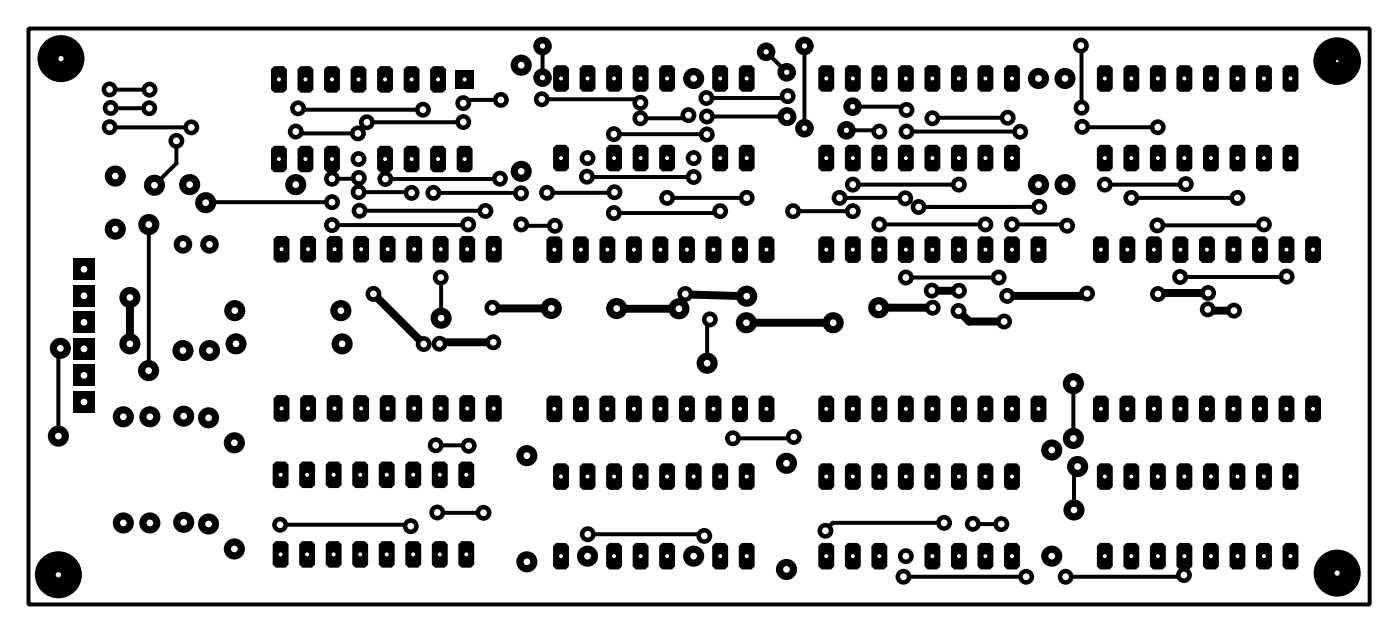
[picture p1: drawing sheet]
<svg xmlns="http://www.w3.org/2000/svg" width="134mm" height="61mm" viewBox="0 0 134 61" stroke-linecap="round" stroke-linejoin="round" font-family="sans-serif">
<g fill="none" stroke="#000" stroke-width=".38">
<path d="M10.5 8.6h3.8M10.5 12.2h7.8M10.6 10.3l3.7 .1M16.9 13.5v2.1l-2.1 2.1M28.3 12.6l.2 .2h5.8M28.5 10.4l.2 .1h11.8M31.8 19.3l-12.1 .1M34.3 18.4h5l.1 .1M34.4 17l-.1 .1h-2.5M41.5 18.5h8.4M44.4 11.7h-9.3M47.9 17.1h-11"/>
<path d="M48 9.6h-3.3l-.3 .3M51.9 9.5h9.1l.3 .3M51.9 4.4v3.1M56.2 16.9h10.2M58.8 12.8l8.9 .1M58.8 18.4h-6.4M63.9 18.9h7.6M65.9 11h.1l-.3 .3h-4.4M67.7 11.1l7.7 .1M73.4 5l1.9 1.9M73.4 4.9v.1M75.4 9.2l-.2 .2h-7.6"/>
<path d="M77 4.4v7.9M80.4 18.9l6.3 .1M81 12.5h3.1l.1 .1M81.6 10.2h5l.3 .3h-.1M81.7 17.7h10.1M86.8 12.6h10.9M89 19.8h.1M96.5 11.3h-7.2M97.1 19.8h.1M97.7 12.6h.1M99.5 19.8h-11.5M103.5 4.4l.1 5.9"/>
<path d="M103.6 12.1l7.3 .1M108.3 18.9h10.2M113.5 17.6h.1l-7.8 .1M5.8 33.3l-.2 .2v8.2M14.2 21.5v14M34.4 20.2h12.1M42.2 26.6h.1l-.1 3.8M44.8 21.5h-13M49.9 21.5l.1 .1h3.1M68 30.6l-.3 .2v4M69 20.2l-.2 .2h-10M75.9 20.2h5.8"/>
<path d="M84.2 21.5h10.2M86.7 26.6h8.9M96.9 21.5h5.2l.1 .1M102.8 36.7v5.3M121 21.5l-.1 .1h-10.1M123.2 26.5h-10.2M26.8 50.2h12.4l.1 .2M41.7 42.6l3.2 .1M41.9 49l4.4 .1M56.3 51.1h11l.1 .2M76 41.8l-.1 .1h-5.7M86.5 55.2h11.8"/>
<path d="M90.4 50h-10.7l-.7 .8M93.1 50.1l2.8 .1M103.2 44.6l-.4 .4v3.8M113.4 55l-.2 .2h-11.2"/>
</g>
<g fill="#000">
<circle cx="10.5" cy="8.6" r=".19"/>
<circle cx="10.5" cy="12.2" r=".19"/>
<circle cx="10.6" cy="10.4" r=".19"/>
<circle cx="16.9" cy="15.6" r=".19"/>
<circle cx="19.8" cy="19.3" r=".19"/>
<circle cx="28.5" cy="12.8" r=".19"/>
<circle cx="28.7" cy="10.5" r=".19"/>
<circle cx="34.3" cy="17.1" r=".19"/>
<circle cx="39.3" cy="18.4" r=".19"/>
<circle cx="39.3" cy="18.5" r=".19"/>
<circle cx="44.3" cy="11.7" r=".19"/>
<circle cx="44.7" cy="9.6" r=".19"/>
<circle cx="47.6" cy="17.1" r=".19"/>
<circle cx="49.8" cy="18.5" r=".19"/>
<circle cx="56.2" cy="16.9" r=".19"/>
<circle cx="58.8" cy="18.4" r=".19"/>
<circle cx="61" cy="9.5" r=".19"/>
<circle cx="61.3" cy="11.3" r=".19"/>
<circle cx="63.9" cy="16.9" r=".19"/>
<circle cx="65.7" cy="11.3" r=".19"/>
<circle cx="66" cy="11" r=".19"/>
<circle cx="67.7" cy="12.8" r=".19"/>
<circle cx="75.2" cy="9.4" r=".19"/>
<circle cx="84.1" cy="12.5" r=".19"/>
<circle cx="86.5" cy="18.9" r=".19"/>
<circle cx="86.5" cy="19" r=".19"/>
<circle cx="86.6" cy="10.2" r=".19"/>
<circle cx="86.9" cy="10.5" r=".19"/>
<circle cx="89" cy="19.8" r=".19"/>
<circle cx="89.3" cy="11.3" r=".19"/>
<circle cx="97.1" cy="19.8" r=".19"/>
<circle cx="97.7" cy="12.6" r=".19"/>
<circle cx="103.6" cy="4.4" r=".19"/>
<circle cx="103.7" cy="12.2" r=".19"/>
<circle cx="113.6" cy="17.7" r=".19"/>
<circle cx="113.6" cy="17.6" r=".19"/>
<circle cx="5.6" cy="33.5" r=".19"/>
<circle cx="5.7" cy="33.4" r=".19"/>
<circle cx="14.2" cy="35.4" r=".19"/>
<circle cx="42.2" cy="26.6" r=".76"/>
<circle cx="42.2" cy="32.8" r=".38"/>
<circle cx="42.2" cy="26.6" r=".19"/>
<circle cx="42.3" cy="26.6" r=".19"/>
<circle cx="44.8" cy="21.5" r=".19"/>
<circle cx="46.5" cy="20.2" r=".19"/>
<circle cx="47.1" cy="29.4" r=".38"/>
<circle cx="47.2" cy="29.5" r=".38"/>
<circle cx="50" cy="21.6" r=".19"/>
<circle cx="59.1" cy="29.5" r=".38"/>
<circle cx="65.7" cy="28.2" r=".38"/>
<circle cx="67.7" cy="30.8" r=".19"/>
<circle cx="68.8" cy="20.4" r=".19"/>
<circle cx="89.2" cy="27.8" r=".38"/>
<circle cx="92.8" cy="30.8" r=".38"/>
<circle cx="102.1" cy="21.5" r=".19"/>
<circle cx="102.2" cy="21.6" r=".19"/>
<circle cx="103.8" cy="28.3" r=".38"/>
<circle cx="111" cy="28" r=".38"/>
<circle cx="115.8" cy="29.7" r=".38"/>
<circle cx="120.9" cy="21.6" r=".19"/>
<circle cx="123.2" cy="26.5" r=".19"/>
<circle cx="39.2" cy="50.2" r=".19"/>
<circle cx="41.9" cy="49.1" r=".19"/>
<circle cx="44.8" cy="42.6" r=".19"/>
<circle cx="67.3" cy="51.1" r=".19"/>
<circle cx="75.9" cy="41.9" r=".19"/>
<circle cx="79" cy="50.7" r=".19"/>
<circle cx="79.7" cy="50" r=".19"/>
<circle cx="93.3" cy="50.1" r=".19"/>
<circle cx="93.3" cy="50.2" r=".19"/>
<circle cx="98.2" cy="55.2" r=".19"/>
<circle cx="98.3" cy="55.2" r=".19"/>
<circle cx="102.8" cy="45" r=".19"/>
<circle cx="102.9" cy="45" r=".19"/>
<circle cx="113.2" cy="55.2" r=".19"/>
</g>
<g fill="none" stroke="#000" stroke-width=".76">
<path d="M12.4 28.5v4.4M35.8 28.1l4.8 4.8M47.1 29.4l.1 .1h5.6M47.2 32.8h-5l-.1 .1M59 29.5h6M65.6 28.1l5.9 .2M71.5 30.9h8.3M84.1 29.4h5.2M84.1 29.4v.1M89.2 27.8h2.6M91.8 29.8l1 1h3.3M104.1 28.1l-.3 .2h-7.4"/>
<path d="M115.6 29.6l.2 .1h2.4M115.7 28h-4.7l-.1 .1"/>
</g>
<circle cx="42.2" cy="26.6" r=".32" fill="#fff"/>
<circle cx="34.4" cy="20.2" r=".76" fill="#000"/>
<circle cx="34.4" cy="20.2" r=".32" fill="#fff"/>
<circle cx="46.5" cy="20.2" r=".76" fill="#000"/>
<circle cx="46.5" cy="20.2" r=".32" fill="#fff"/>
<circle cx="31.8" cy="19.4" r=".76" fill="#000"/>
<circle cx="31.8" cy="19.3" r=".32" fill="#fff"/>
<circle cx="14.3" cy="10.4" r=".76" fill="#000"/>
<circle cx="14.3" cy="10.4" r=".32" fill="#fff"/>
<circle cx="10.6" cy="10.3" r=".76" fill="#000"/>
<circle cx="10.6" cy="10.3" r=".32" fill="#fff"/>
<circle cx="40.5" cy="10.5" r=".76" fill="#000"/>
<circle cx="40.5" cy="10.5" r=".32" fill="#fff"/>
<circle cx="28.5" cy="10.4" r=".76" fill="#000"/>
<circle cx="28.5" cy="10.4" r=".32" fill="#fff"/>
<circle cx="16.9" cy="13.5" r=".76" fill="#000"/>
<circle cx="16.9" cy="13.5" r=".32" fill="#fff"/>
<circle cx="36.9" cy="17.1" r=".76" fill="#000"/>
<circle cx="36.9" cy="17.1" r=".32" fill="#fff"/>
<circle cx="47.9" cy="17.1" r=".76" fill="#000"/>
<circle cx="47.9" cy="17.1" r=".32" fill="#fff"/>
<circle cx="31.8" cy="17.1" r=".76" fill="#000"/>
<circle cx="31.8" cy="17.1" r=".32" fill="#fff"/>
<circle cx="34.4" cy="17" r=".76" fill="#000"/>
<circle cx="34.4" cy="17" r=".32" fill="#fff"/>
<circle cx="34.3" cy="18.4" r=".76" fill="#000"/>
<circle cx="34.3" cy="18.4" r=".32" fill="#fff"/>
<circle cx="39.4" cy="18.5" r=".76" fill="#000"/>
<circle cx="39.4" cy="18.5" r=".32" fill="#fff"/>
<circle cx="41.5" cy="18.5" r=".76" fill="#000"/>
<circle cx="41.5" cy="18.5" r=".32" fill="#fff"/>
<circle cx="49.9" cy="18.5" r=".76" fill="#000"/>
<circle cx="49.9" cy="18.5" r=".32" fill="#fff"/>
<circle cx="52.4" cy="18.5" r=".76" fill="#000"/>
<circle cx="52.4" cy="18.4" r=".32" fill="#fff"/>
<circle cx="58.8" cy="18.4" r=".76" fill="#000"/>
<circle cx="58.8" cy="18.4" r=".32" fill="#fff"/>
<circle cx="35.1" cy="11.7" r=".76" fill="#000"/>
<circle cx="35.1" cy="11.7" r=".32" fill="#fff"/>
<circle cx="44.4" cy="11.7" r=".76" fill="#000"/>
<circle cx="44.4" cy="11.7" r=".32" fill="#fff"/>
<circle cx="44.4" cy="9.9" r=".76" fill="#000"/>
<circle cx="44.4" cy="9.9" r=".32" fill="#fff"/>
<circle cx="48" cy="9.6" r=".76" fill="#000"/>
<circle cx="48" cy="9.6" r=".32" fill="#fff"/>
<circle cx="51.9" cy="9.5" r=".76" fill="#000"/>
<circle cx="51.9" cy="9.5" r=".32" fill="#fff"/>
<circle cx="61.3" cy="9.8" r=".76" fill="#000"/>
<circle cx="61.3" cy="9.8" r=".32" fill="#fff"/>
<circle cx="47.1" cy="29.5" r=".76" fill="#000"/>
<circle cx="47.1" cy="29.4" r=".32" fill="#fff"/>
<circle cx="47.2" cy="32.8" r=".76" fill="#000"/>
<circle cx="47.2" cy="32.8" r=".32" fill="#fff"/>
<circle cx="42.1" cy="32.9" r=".76" fill="#000"/>
<circle cx="42.1" cy="32.9" r=".32" fill="#fff"/>
<circle cx="68" cy="30.6" r=".76" fill="#000"/>
<circle cx="68" cy="30.6" r=".32" fill="#fff"/>
<circle cx="58.8" cy="20.4" r=".76" fill="#000"/>
<circle cx="58.8" cy="20.4" r=".32" fill="#fff"/>
<circle cx="69" cy="20.2" r=".76" fill="#000"/>
<circle cx="69" cy="20.2" r=".32" fill="#fff"/>
<circle cx="63.9" cy="18.9" r=".76" fill="#000"/>
<circle cx="63.9" cy="18.9" r=".32" fill="#fff"/>
<circle cx="71.5" cy="18.9" r=".76" fill="#000"/>
<circle cx="71.5" cy="18.9" r=".32" fill="#fff"/>
<circle cx="26.8" cy="50.2" r=".76" fill="#000"/>
<circle cx="26.8" cy="50.2" r=".32" fill="#fff"/>
<circle cx="39.3" cy="50.4" r=".76" fill="#000"/>
<circle cx="39.3" cy="50.4" r=".32" fill="#fff"/>
<circle cx="41.9" cy="49.1" r=".76" fill="#000"/>
<circle cx="41.9" cy="49" r=".32" fill="#fff"/>
<circle cx="46.3" cy="49.1" r=".76" fill="#000"/>
<circle cx="46.3" cy="49.1" r=".32" fill="#fff"/>
<circle cx="49.9" cy="21.5" r=".76" fill="#000"/>
<circle cx="49.9" cy="21.5" r=".32" fill="#fff"/>
<circle cx="53.1" cy="21.6" r=".76" fill="#000"/>
<circle cx="53.1" cy="21.6" r=".32" fill="#fff"/>
<circle cx="58.8" cy="12.8" r=".76" fill="#000"/>
<circle cx="58.8" cy="12.8" r=".32" fill="#fff"/>
<circle cx="67.7" cy="12.9" r=".76" fill="#000"/>
<circle cx="67.7" cy="12.9" r=".32" fill="#fff"/>
<circle cx="67.7" cy="11.2" r=".76" fill="#000"/>
<circle cx="67.7" cy="11.1" r=".32" fill="#fff"/>
<circle cx="73.4" cy="4.9" r=".76" fill="#000"/>
<circle cx="73.4" cy="4.9" r=".32" fill="#fff"/>
<circle cx="51.9" cy="7.5" r=".76" fill="#000"/>
<circle cx="51.9" cy="7.5" r=".32" fill="#fff"/>
<circle cx="61.3" cy="11.3" r=".76" fill="#000"/>
<circle cx="61.3" cy="11.3" r=".32" fill="#fff"/>
<circle cx="65.9" cy="11" r=".76" fill="#000"/>
<circle cx="65.9" cy="11" r=".32" fill="#fff"/>
<circle cx="86.8" cy="10.5" r=".76" fill="#000"/>
<circle cx="86.8" cy="10.5" r=".32" fill="#fff"/>
<circle cx="84.2" cy="21.5" r=".76" fill="#000"/>
<circle cx="84.2" cy="21.5" r=".32" fill="#fff"/>
<circle cx="94.4" cy="21.5" r=".76" fill="#000"/>
<circle cx="94.4" cy="21.5" r=".32" fill="#fff"/>
<circle cx="56.3" cy="51.1" r=".76" fill="#000"/>
<circle cx="56.3" cy="51.1" r=".32" fill="#fff"/>
<circle cx="67.4" cy="51.3" r=".76" fill="#000"/>
<circle cx="67.4" cy="51.3" r=".32" fill="#fff"/>
<circle cx="70.2" cy="42" r=".76" fill="#000"/>
<circle cx="70.2" cy="41.9" r=".32" fill="#fff"/>
<circle cx="76" cy="41.8" r=".76" fill="#000"/>
<circle cx="76" cy="41.8" r=".32" fill="#fff"/>
<circle cx="81.7" cy="17.7" r=".76" fill="#000"/>
<circle cx="81.7" cy="17.7" r=".32" fill="#fff"/>
<circle cx="91.8" cy="17.7" r=".76" fill="#000"/>
<circle cx="91.8" cy="17.7" r=".32" fill="#fff"/>
<circle cx="80.4" cy="18.9" r=".76" fill="#000"/>
<circle cx="80.4" cy="18.9" r=".32" fill="#fff"/>
<circle cx="86.7" cy="19" r=".76" fill="#000"/>
<circle cx="86.7" cy="19" r=".32" fill="#fff"/>
<circle cx="88" cy="19.8" r=".76" fill="#000"/>
<circle cx="88" cy="19.8" r=".32" fill="#fff"/>
<circle cx="91.8" cy="27.8" r=".76" fill="#000"/>
<circle cx="91.8" cy="27.8" r=".32" fill="#fff"/>
<circle cx="89.2" cy="27.8" r=".76" fill="#000"/>
<circle cx="89.2" cy="27.8" r=".32" fill="#fff"/>
<circle cx="110.8" cy="21.6" r=".76" fill="#000"/>
<circle cx="110.8" cy="21.6" r=".32" fill="#fff"/>
<circle cx="121" cy="21.5" r=".76" fill="#000"/>
<circle cx="121" cy="21.5" r=".32" fill="#fff"/>
<circle cx="113" cy="26.5" r=".76" fill="#000"/>
<circle cx="113" cy="26.5" r=".32" fill="#fff"/>
<circle cx="123.2" cy="26.5" r=".76" fill="#000"/>
<circle cx="123.2" cy="26.5" r=".32" fill="#fff"/>
<circle cx="96.5" cy="11.3" r=".76" fill="#000"/>
<circle cx="96.5" cy="11.3" r=".32" fill="#fff"/>
<circle cx="89.3" cy="11.3" r=".76" fill="#000"/>
<circle cx="89.3" cy="11.3" r=".32" fill="#fff"/>
<circle cx="110.9" cy="12.2" r=".76" fill="#000"/>
<circle cx="110.9" cy="12.2" r=".32" fill="#fff"/>
<circle cx="103.6" cy="12.1" r=".76" fill="#000"/>
<circle cx="103.6" cy="12.1" r=".32" fill="#fff"/>
<circle cx="103.6" cy="10.3" r=".76" fill="#000"/>
<circle cx="103.6" cy="10.3" r=".32" fill="#fff"/>
<circle cx="103.5" cy="4.4" r=".76" fill="#000"/>
<circle cx="103.5" cy="4.4" r=".32" fill="#fff"/>
<circle cx="77" cy="12.3" r=".76" fill="#000"/>
<circle cx="77" cy="12.3" r=".32" fill="#fff"/>
<circle cx="99.5" cy="19.8" r=".76" fill="#000"/>
<circle cx="99.5" cy="19.8" r=".32" fill="#fff"/>
<circle cx="86.8" cy="12.6" r=".76" fill="#000"/>
<circle cx="86.8" cy="12.6" r=".32" fill="#fff"/>
<circle cx="97.7" cy="12.6" r=".76" fill="#000"/>
<circle cx="97.7" cy="12.6" r=".32" fill="#fff"/>
<circle cx="118.5" cy="18.9" r=".76" fill="#000"/>
<circle cx="118.5" cy="18.9" r=".32" fill="#fff"/>
<circle cx="108.3" cy="18.9" r=".76" fill="#000"/>
<circle cx="108.3" cy="18.9" r=".32" fill="#fff"/>
<circle cx="95.9" cy="50.2" r=".76" fill="#000"/>
<circle cx="95.9" cy="50.2" r=".32" fill="#fff"/>
<circle cx="93.1" cy="50.1" r=".76" fill="#000"/>
<circle cx="93.1" cy="50.1" r=".32" fill="#fff"/>
<circle cx="90.4" cy="50" r=".76" fill="#000"/>
<circle cx="90.4" cy="50" r=".32" fill="#fff"/>
<circle cx="79" cy="50.8" r=".76" fill="#000"/>
<circle cx="79" cy="50.8" r=".32" fill="#fff"/>
<circle cx="115.7" cy="28" r=".76" fill="#000"/>
<circle cx="115.7" cy="28" r=".32" fill="#fff"/>
<circle cx="110.9" cy="28.1" r=".76" fill="#000"/>
<circle cx="110.9" cy="28.1" r=".32" fill="#fff"/>
<circle cx="104.1" cy="28.1" r=".76" fill="#000"/>
<circle cx="104.1" cy="28.1" r=".32" fill="#fff"/>
<circle cx="96.4" cy="28.3" r=".76" fill="#000"/>
<circle cx="96.4" cy="28.3" r=".32" fill="#fff"/>
<circle cx="118.2" cy="29.7" r=".76" fill="#000"/>
<circle cx="118.2" cy="29.7" r=".32" fill="#fff"/>
<circle cx="115.6" cy="29.6" r=".76" fill="#000"/>
<circle cx="115.6" cy="29.6" r=".32" fill="#fff"/>
<circle cx="86.7" cy="26.6" r=".76" fill="#000"/>
<circle cx="86.7" cy="26.6" r=".32" fill="#fff"/>
<circle cx="95.6" cy="26.6" r=".76" fill="#000"/>
<circle cx="95.6" cy="26.6" r=".32" fill="#fff"/>
<circle cx="75.9" cy="20.2" r=".76" fill="#000"/>
<circle cx="75.9" cy="20.2" r=".32" fill="#fff"/>
<circle cx="81.7" cy="20.2" r=".76" fill="#000"/>
<circle cx="81.7" cy="20.2" r=".32" fill="#fff"/>
<circle cx="41.7" cy="42.6" r=".76" fill="#000"/>
<circle cx="41.7" cy="42.6" r=".32" fill="#fff"/>
<circle cx="44.9" cy="42.7" r=".76" fill="#000"/>
<circle cx="44.9" cy="42.7" r=".32" fill="#fff"/>
<circle cx="31.8" cy="21.5" r=".76" fill="#000"/>
<circle cx="31.8" cy="21.5" r=".32" fill="#fff"/>
<circle cx="44.8" cy="21.5" r=".76" fill="#000"/>
<circle cx="44.8" cy="21.5" r=".32" fill="#fff"/>
<circle cx="18.3" cy="12.2" r=".76" fill="#000"/>
<circle cx="18.3" cy="12.2" r=".32" fill="#fff"/>
<circle cx="10.5" cy="12.2" r=".76" fill="#000"/>
<circle cx="10.5" cy="12.2" r=".32" fill="#fff"/>
<circle cx="34.3" cy="12.8" r=".76" fill="#000"/>
<circle cx="34.3" cy="12.8" r=".32" fill="#fff"/>
<circle cx="28.3" cy="12.6" r=".76" fill="#000"/>
<circle cx="28.3" cy="12.6" r=".32" fill="#fff"/>
<circle cx="14.3" cy="8.6" r=".76" fill="#000"/>
<circle cx="14.3" cy="8.6" r=".32" fill="#fff"/>
<circle cx="10.5" cy="8.6" r=".76" fill="#000"/>
<circle cx="10.5" cy="8.6" r=".32" fill="#fff"/>
<circle cx="96.9" cy="21.5" r=".76" fill="#000"/>
<circle cx="96.9" cy="21.5" r=".32" fill="#fff"/>
<circle cx="102.2" cy="21.6" r=".76" fill="#000"/>
<circle cx="102.2" cy="21.6" r=".32" fill="#fff"/>
<circle cx="105.8" cy="17.7" r=".76" fill="#000"/>
<circle cx="105.8" cy="17.7" r=".32" fill="#fff"/>
<circle cx="113.5" cy="17.6" r=".76" fill="#000"/>
<circle cx="113.5" cy="17.6" r=".32" fill="#fff"/>
<circle cx="91.8" cy="29.8" r=".76" fill="#000"/>
<circle cx="91.8" cy="29.8" r=".32" fill="#fff"/>
<circle cx="96.1" cy="30.8" r=".76" fill="#000"/>
<circle cx="96.1" cy="30.8" r=".32" fill="#fff"/>
<circle cx="51.9" cy="4.4" r=".89" fill="#000"/>
<circle cx="51.9" cy="4.4" r=".25" fill="#fff"/>
<circle cx="51.9" cy="7.4" r=".89" fill="#000"/>
<circle cx="51.9" cy="7.4" r=".25" fill="#fff"/>
<circle cx="73.4" cy="5" r=".89" fill="#000"/>
<circle cx="73.4" cy="5" r=".25" fill="#fff"/>
<circle cx="77" cy="4.4" r=".89" fill="#000"/>
<circle cx="77" cy="4.4" r=".25" fill="#fff"/>
<circle cx="75.3" cy="11.2" r=".89" fill="#000"/>
<circle cx="75.3" cy="11.1" r=".25" fill="#fff"/>
<circle cx="77" cy="12.3" r=".89" fill="#000"/>
<circle cx="77" cy="12.3" r=".25" fill="#fff"/>
<circle cx="81.6" cy="10.2" r=".89" fill="#000"/>
<circle cx="81.6" cy="10.2" r=".25" fill="#fff"/>
<circle cx="75.3" cy="6.9" r=".89" fill="#000"/>
<circle cx="75.3" cy="6.9" r=".25" fill="#fff"/>
<circle cx="81" cy="12.5" r=".89" fill="#000"/>
<circle cx="81" cy="12.5" r=".25" fill="#fff"/>
<circle cx="84.2" cy="12.6" r=".76" fill="#000"/>
<circle cx="84.2" cy="12.6" r=".32" fill="#fff"/>
<circle cx="75.4" cy="11.2" r=".89" fill="#000"/>
<circle cx="75.4" cy="11.2" r=".32" fill="#fff"/>
<circle cx="75.4" cy="9.2" r=".76" fill="#000"/>
<circle cx="75.4" cy="9.2" r=".32" fill="#fff"/>
<circle cx="67.6" cy="9.4" r=".76" fill="#000"/>
<circle cx="67.6" cy="9.4" r=".32" fill="#fff"/>
<circle cx="14.8" cy="17.7" r="1.01" fill="#000"/>
<circle cx="14.8" cy="17.7" r=".32" fill="#fff"/>
<circle cx="59" cy="29.5" r="1.01" fill="#000"/>
<circle cx="59" cy="29.5" r=".32" fill="#fff"/>
<circle cx="65" cy="29.6" r="1.01" fill="#000"/>
<circle cx="65" cy="29.5" r=".32" fill="#fff"/>
<circle cx="102.8" cy="36.7" r="1.01" fill="#000"/>
<circle cx="102.8" cy="36.7" r=".32" fill="#fff"/>
<circle cx="102.8" cy="42" r="1.01" fill="#000"/>
<circle cx="102.8" cy="42" r=".32" fill="#fff"/>
<circle cx="103.2" cy="44.7" r="1.01" fill="#000"/>
<circle cx="103.2" cy="44.6" r=".32" fill="#fff"/>
<circle cx="102.8" cy="48.8" r="1.01" fill="#000"/>
<circle cx="102.8" cy="48.8" r=".32" fill="#fff"/>
<circle cx="86.5" cy="55.2" r=".76" fill="#000"/>
<circle cx="86.5" cy="55.2" r=".32" fill="#fff"/>
<circle cx="98.3" cy="55.2" r=".76" fill="#000"/>
<circle cx="98.3" cy="55.2" r=".32" fill="#fff"/>
<circle cx="102" cy="55.2" r=".76" fill="#000"/>
<circle cx="102" cy="55.2" r=".32" fill="#fff"/>
<circle cx="113.4" cy="55" r=".76" fill="#000"/>
<circle cx="113.4" cy="55" r=".32" fill="#fff"/>
<circle cx="56.2" cy="16.9" r=".76" fill="#000"/>
<circle cx="56.2" cy="16.9" r=".32" fill="#fff"/>
<circle cx="66.4" cy="16.9" r=".76" fill="#000"/>
<circle cx="66.4" cy="16.9" r=".32" fill="#fff"/>
<circle cx="52.8" cy="29.5" r="1.01" fill="#000"/>
<circle cx="52.8" cy="29.5" r=".32" fill="#fff"/>
<circle cx="14.2" cy="35.5" r="1.01" fill="#000"/>
<circle cx="14.2" cy="35.5" r=".32" fill="#fff"/>
<circle cx="14.2" cy="21.5" r="1.01" fill="#000"/>
<circle cx="14.2" cy="21.5" r=".32" fill="#fff"/>
<circle cx="5.8" cy="33.3" r="1.01" fill="#000"/>
<circle cx="5.8" cy="33.3" r=".32" fill="#fff"/>
<circle cx="5.6" cy="41.7" r="1.01" fill="#000"/>
<circle cx="5.6" cy="41.7" r=".32" fill="#fff"/>
<circle cx="12.4" cy="28.5" r="1.01" fill="#000"/>
<circle cx="12.4" cy="28.5" r=".32" fill="#fff"/>
<circle cx="12.4" cy="32.9" r="1.01" fill="#000"/>
<circle cx="12.4" cy="32.9" r=".32" fill="#fff"/>
<circle cx="67.7" cy="34.8" r="1.01" fill="#000"/>
<circle cx="67.7" cy="34.8" r=".32" fill="#fff"/>
<circle cx="89.3" cy="29.5" r=".76" fill="#000"/>
<circle cx="89.3" cy="29.4" r=".32" fill="#fff"/>
<circle cx="84.1" cy="29.5" r=".76" fill="#000"/>
<circle cx="84.1" cy="29.5" r=".32" fill="#fff"/>
<circle cx="79.8" cy="30.9" r="1.01" fill="#000"/>
<circle cx="79.8" cy="30.9" r=".32" fill="#fff"/>
<circle cx="71.5" cy="30.9" r="1.01" fill="#000"/>
<circle cx="71.5" cy="30.9" r=".32" fill="#fff"/>
<circle cx="65.6" cy="28.1" r=".76" fill="#000"/>
<circle cx="65.6" cy="28.1" r=".32" fill="#fff"/>
<circle cx="71.5" cy="28.4" r="1.01" fill="#000"/>
<circle cx="71.5" cy="28.3" r=".32" fill="#fff"/>
<circle cx="42.2" cy="30.5" r="1.01" fill="#000"/>
<circle cx="42.2" cy="30.4" r=".32" fill="#fff"/>
<circle cx="84.1" cy="29.5" r="1.01" fill="#000"/>
<circle cx="84.1" cy="29.4" r=".32" fill="#fff"/>
<circle cx="40.6" cy="32.9" r=".76" fill="#000"/>
<circle cx="40.6" cy="32.9" r=".32" fill="#fff"/>
<circle cx="35.8" cy="28.1" r=".76" fill="#000"/>
<circle cx="35.8" cy="28.1" r=".32" fill="#fff"/>
<circle cx="19.7" cy="19.4" r="1.01" fill="#000"/>
<circle cx="19.7" cy="19.4" r=".32" fill="#fff"/>
<circle cx="11" cy="21.9" r="1.01" fill="#000"/>
<circle cx="11" cy="21.9" r=".32" fill="#fff"/>
<circle cx="11" cy="16.9" r="1.01" fill="#000"/>
<circle cx="11" cy="16.8" r=".32" fill="#fff"/>
<circle cx="20.1" cy="23.4" r=".89" fill="#000"/>
<circle cx="20.1" cy="23.4" r=".32" fill="#fff"/>
<circle cx="20.1" cy="33.6" r="1.01" fill="#000"/>
<circle cx="20.1" cy="33.5" r=".32" fill="#fff"/>
<circle cx="20" cy="40" r="1.01" fill="#000"/>
<circle cx="20" cy="40" r=".32" fill="#fff"/>
<circle cx="20" cy="50.2" r="1.01" fill="#000"/>
<circle cx="20" cy="50.1" r=".32" fill="#fff"/>
<circle cx="32.6" cy="29.7" r="1.01" fill="#000"/>
<circle cx="32.6" cy="29.7" r=".32" fill="#fff"/>
<circle cx="22.5" cy="29.7" r="1.01" fill="#000"/>
<circle cx="22.5" cy="29.7" r=".32" fill="#fff"/>
<path d="M7 24.8h2v2h-2z" fill="#000"/>
<circle cx="8" cy="25.8" r=".32" fill="#fff"/>
<path d="M7 27.3h2v2h-2z" fill="#000"/>
<circle cx="8" cy="28.3" r=".32" fill="#fff"/>
<path d="M7 29.8h2v2.1h-2z" fill="#000"/>
<circle cx="8" cy="30.8" r=".32" fill="#fff"/>
<path d="M7 32.4h2v2h-2z" fill="#000"/>
<circle cx="8" cy="33.4" r=".32" fill="#fff"/>
<path d="M7 34.9h2v2h-2z" fill="#000"/>
<circle cx="8" cy="35.9" r=".32" fill="#fff"/>
<path d="M7 37.5h2v2h-2z" fill="#000"/>
<circle cx="8" cy="38.5" r=".32" fill="#fff"/>
<circle cx="22.4" cy="42.4" r="1.01" fill="#000"/>
<circle cx="22.4" cy="42.4" r=".32" fill="#fff"/>
<circle cx="22.4" cy="52.5" r="1.01" fill="#000"/>
<circle cx="22.4" cy="52.5" r=".32" fill="#fff"/>
<path d="M26.5 37.8h.9l.3 .3v2l-.3 .3h-.9l-.3-.3v-2z" fill-rule="evenodd" fill="#000"/>
<circle cx="27" cy="39.1" r=".19" fill="#fff"/>
<path d="M29 37.8h1l.3 .3v2l-.3 .3h-1l-.3-.3v-2z" fill-rule="evenodd" fill="#000"/>
<circle cx="29.5" cy="39.1" r=".19" fill="#fff"/>
<path d="M31.6 37.8h.9l.3 .3v2l-.3 .3h-.9l-.3-.3v-2z" fill-rule="evenodd" fill="#000"/>
<circle cx="32" cy="39.1" r=".19" fill="#fff"/>
<path d="M34.1 37.8h.9l.3 .3v2l-.3 .3h-.9l-.3-.3v-2z" fill-rule="evenodd" fill="#000"/>
<circle cx="34.6" cy="39.1" r=".19" fill="#fff"/>
<path d="M36.7 37.8h.9l.3 .3v2l-.3 .3h-.9l-.3-.3v-2z" fill-rule="evenodd" fill="#000"/>
<circle cx="37.1" cy="39.1" r=".19" fill="#fff"/>
<path d="M39.2 37.8h.9l.3 .3v2l-.3 .3h-.9l-.3-.3v-2z" fill-rule="evenodd" fill="#000"/>
<circle cx="39.7" cy="39.1" r=".19" fill="#fff"/>
<path d="M41.7 37.8h1l.3 .3v2l-.3 .3h-1l-.3-.3v-2z" fill-rule="evenodd" fill="#000"/>
<circle cx="42.2" cy="39.1" r=".19" fill="#fff"/>
<path d="M44.3 37.8h.9l.3 .3v2l-.3 .3h-.9l-.3-.3v-2z" fill-rule="evenodd" fill="#000"/>
<circle cx="44.7" cy="39.1" r=".19" fill="#fff"/>
<path d="M46.8 37.8h.9l.3 .3v2l-.3 .3h-.9l-.3-.3v-2z" fill-rule="evenodd" fill="#000"/>
<circle cx="47.3" cy="39.1" r=".19" fill="#fff"/>
<path d="M46.8 22.6h.9l.3 .3v1.9l-.3 .3h-.9l-.3-.3v-1.9z" fill-rule="evenodd" fill="#000"/>
<circle cx="47.3" cy="23.8" r=".19" fill="#fff"/>
<path d="M44.3 22.6h.9l.3 .3v1.9l-.3 .3h-.9l-.3-.3v-1.9z" fill-rule="evenodd" fill="#000"/>
<circle cx="44.7" cy="23.8" r=".19" fill="#fff"/>
<path d="M41.7 22.6h1l.3 .3v1.9l-.3 .3h-1l-.3-.3v-1.9z" fill-rule="evenodd" fill="#000"/>
<circle cx="42.2" cy="23.8" r=".19" fill="#fff"/>
<path d="M39.2 22.6h.9l.3 .3v1.9l-.3 .3h-.9l-.3-.3v-1.9z" fill-rule="evenodd" fill="#000"/>
<circle cx="39.7" cy="23.8" r=".19" fill="#fff"/>
<path d="M36.7 22.6h.9l.3 .3v1.9l-.3 .3h-.9l-.3-.3v-1.9z" fill-rule="evenodd" fill="#000"/>
<circle cx="37.1" cy="23.8" r=".19" fill="#fff"/>
<path d="M34.1 22.6h.9l.3 .3v1.9l-.3 .3h-.9l-.3-.3v-1.9z" fill-rule="evenodd" fill="#000"/>
<circle cx="34.6" cy="23.8" r=".19" fill="#fff"/>
<path d="M31.6 22.6h.9l.3 .3v1.9l-.3 .3h-.9l-.3-.3v-1.9z" fill-rule="evenodd" fill="#000"/>
<circle cx="32" cy="23.8" r=".19" fill="#fff"/>
<path d="M29 22.6h1l.3 .3v1.9l-.3 .3h-1l-.3-.3v-1.9z" fill-rule="evenodd" fill="#000"/>
<circle cx="29.5" cy="23.8" r=".19" fill="#fff"/>
<path d="M26.5 22.6h.9l.3 .3v1.9l-.3 .3h-.9l-.3-.3v-1.9z" fill-rule="evenodd" fill="#000"/>
<circle cx="27" cy="23.8" r=".19" fill="#fff"/>
<path d="M43.6 6.7h1.8v1.8h-1.8z" fill="#000"/>
<circle cx="44.5" cy="7.6" r=".19" fill="#fff"/>
<path d="M41.5 6.3h.9l.3 .3v2l-.3 .3h-.9l-.3-.3v-2z" fill-rule="evenodd" fill="#000"/>
<circle cx="41.9" cy="7.6" r=".19" fill="#fff"/>
<path d="M38.9 6.3h1l.3 .3v2l-.3 .3h-1l-.3-.3v-2z" fill-rule="evenodd" fill="#000"/>
<circle cx="39.4" cy="7.6" r=".19" fill="#fff"/>
<path d="M36.4 6.3h.9l.3 .3v2l-.3 .3h-.9l-.3-.3v-2z" fill-rule="evenodd" fill="#000"/>
<circle cx="36.9" cy="7.6" r=".19" fill="#fff"/>
<path d="M33.9 6.3h.9l.3 .3v2l-.3 .3h-.9l-.3-.3v-2z" fill-rule="evenodd" fill="#000"/>
<circle cx="34.3" cy="7.6" r=".19" fill="#fff"/>
<path d="M31.3 6.3h.9l.3 .3v2l-.3 .3h-.9l-.3-.3v-2z" fill-rule="evenodd" fill="#000"/>
<circle cx="31.8" cy="7.6" r=".19" fill="#fff"/>
<path d="M28.8 6.3h.9l.3 .3v2l-.3 .3h-.9l-.3-.3v-2z" fill-rule="evenodd" fill="#000"/>
<circle cx="29.2" cy="7.6" r=".19" fill="#fff"/>
<path d="M26.2 6.3h1l.3 .3v2l-.3 .3h-1l-.3-.3v-2z" fill-rule="evenodd" fill="#000"/>
<circle cx="26.7" cy="7.6" r=".19" fill="#fff"/>
<path d="M26.2 13.9h1l.3 .3v2l-.3 .3h-1l-.3-.3v-2z" fill-rule="evenodd" fill="#000"/>
<circle cx="26.7" cy="15.2" r=".19" fill="#fff"/>
<path d="M28.8 13.9h.9l.3 .3v2l-.3 .3h-.9l-.3-.3v-2z" fill-rule="evenodd" fill="#000"/>
<circle cx="29.2" cy="15.2" r=".19" fill="#fff"/>
<path d="M31.3 13.9h.9l.3 .3v2l-.3 .3h-.9l-.3-.3v-2z" fill-rule="evenodd" fill="#000"/>
<circle cx="31.8" cy="15.2" r=".19" fill="#fff"/>
<circle cx="34.3" cy="15.2" r=".76" fill="#000"/>
<circle cx="34.3" cy="15.2" r=".32" fill="#fff"/>
<path d="M36.4 13.9h.9l.3 .3v2l-.3 .3h-.9l-.3-.3v-2z" fill-rule="evenodd" fill="#000"/>
<circle cx="36.9" cy="15.2" r=".19" fill="#fff"/>
<path d="M38.9 13.9h1l.3 .3v2l-.3 .3h-1l-.3-.3v-2z" fill-rule="evenodd" fill="#000"/>
<circle cx="39.4" cy="15.2" r=".19" fill="#fff"/>
<path d="M41.5 13.9h.9l.3 .3v2l-.3 .3h-.9l-.3-.3v-2z" fill-rule="evenodd" fill="#000"/>
<circle cx="41.9" cy="15.2" r=".19" fill="#fff"/>
<path d="M44 13.9h.9l.3 .3v2l-.3 .3h-.9l-.3-.3v-2z" fill-rule="evenodd" fill="#000"/>
<circle cx="44.5" cy="15.2" r=".19" fill="#fff"/>
<path d="M44.2 44.2h.9l.3 .3v1.9l-.3 .3h-.9l-.3-.3v-1.9z" fill-rule="evenodd" fill="#000"/>
<circle cx="44.6" cy="45.4" r=".19" fill="#fff"/>
<path d="M41.6 44.2h1l.3 .3v1.9l-.3 .3h-1l-.3-.3v-1.9z" fill-rule="evenodd" fill="#000"/>
<circle cx="42.1" cy="45.4" r=".19" fill="#fff"/>
<path d="M39.1 44.2h.9l.3 .3v1.9l-.3 .3h-.9l-.3-.3v-1.9z" fill-rule="evenodd" fill="#000"/>
<circle cx="39.6" cy="45.4" r=".19" fill="#fff"/>
<path d="M36.6 44.2h.9l.3 .3v1.9l-.3 .3h-.9l-.3-.3v-1.9z" fill-rule="evenodd" fill="#000"/>
<circle cx="37" cy="45.4" r=".19" fill="#fff"/>
<path d="M34 44.2h.9l.3 .3v1.9l-.3 .3h-.9l-.3-.3v-1.9z" fill-rule="evenodd" fill="#000"/>
<circle cx="34.5" cy="45.4" r=".19" fill="#fff"/>
<path d="M31.5 44.2h.9l.3 .3v1.9l-.3 .3h-.9l-.3-.3v-1.9z" fill-rule="evenodd" fill="#000"/>
<circle cx="31.9" cy="45.4" r=".19" fill="#fff"/>
<path d="M28.9 44.2h1l.3 .3v1.9l-.3 .3h-1l-.3-.3v-1.9z" fill-rule="evenodd" fill="#000"/>
<circle cx="29.4" cy="45.4" r=".19" fill="#fff"/>
<path d="M26.4 44.2h.9l.3 .3v1.9l-.3 .3h-.9l-.3-.3v-1.9z" fill-rule="evenodd" fill="#000"/>
<circle cx="26.9" cy="45.4" r=".19" fill="#fff"/>
<path d="M26.4 51.8h.9l.3 .3v1.9l-.3 .3h-.9l-.3-.3v-1.9z" fill-rule="evenodd" fill="#000"/>
<circle cx="26.9" cy="53.1" r=".19" fill="#fff"/>
<path d="M28.9 51.8h1l.3 .3v1.9l-.3 .3h-1l-.3-.3v-1.9z" fill-rule="evenodd" fill="#000"/>
<circle cx="29.4" cy="53.1" r=".19" fill="#fff"/>
<path d="M31.5 51.8h.9l.3 .3v1.9l-.3 .3h-.9l-.3-.3v-1.9z" fill-rule="evenodd" fill="#000"/>
<circle cx="31.9" cy="53.1" r=".19" fill="#fff"/>
<path d="M34 51.8h.9l.3 .3v1.9l-.3 .3h-.9l-.3-.3v-1.9z" fill-rule="evenodd" fill="#000"/>
<circle cx="34.5" cy="53.1" r=".19" fill="#fff"/>
<path d="M36.6 51.8h.9l.3 .3v1.9l-.3 .3h-.9l-.3-.3v-1.9z" fill-rule="evenodd" fill="#000"/>
<circle cx="37" cy="53.1" r=".19" fill="#fff"/>
<path d="M39.1 51.8h.9l.3 .3v1.9l-.3 .3h-.9l-.3-.3v-1.9z" fill-rule="evenodd" fill="#000"/>
<circle cx="39.6" cy="53.1" r=".19" fill="#fff"/>
<path d="M41.6 51.8h1l.3 .3v1.9l-.3 .3h-1l-.3-.3v-1.9z" fill-rule="evenodd" fill="#000"/>
<circle cx="42.1" cy="53.1" r=".19" fill="#fff"/>
<path d="M44.2 51.8h.9l.3 .3v1.9l-.3 .3h-.9l-.3-.3v-1.9z" fill-rule="evenodd" fill="#000"/>
<circle cx="44.6" cy="53.1" r=".19" fill="#fff"/>
<circle cx="18.2" cy="17.7" r="1.01" fill="#000"/>
<circle cx="18.2" cy="17.7" r=".32" fill="#fff"/>
<circle cx="28.3" cy="17.7" r="1.01" fill="#000"/>
<circle cx="28.3" cy="17.7" r=".32" fill="#fff"/>
<path d="M71 6.2h1l.3 .3v2l-.3 .3h-1l-.3-.3v-2z" fill-rule="evenodd" fill="#000"/>
<circle cx="71.5" cy="7.5" r=".19" fill="#fff"/>
<path d="M68.5 6.2h.9l.3 .3v2l-.3 .3h-.9l-.3-.3v-2z" fill-rule="evenodd" fill="#000"/>
<circle cx="69" cy="7.5" r=".19" fill="#fff"/>
<circle cx="66.4" cy="7.5" r="1.01" fill="#000"/>
<circle cx="66.4" cy="7.5" r=".32" fill="#fff"/>
<path d="M63.4 6.2h.9l.3 .3v2l-.3 .3h-.9l-.3-.3v-2z" fill-rule="evenodd" fill="#000"/>
<circle cx="63.9" cy="7.5" r=".19" fill="#fff"/>
<path d="M60.9 6.2h.9l.3 .3v2l-.3 .3h-.9l-.3-.3v-2z" fill-rule="evenodd" fill="#000"/>
<circle cx="61.3" cy="7.5" r=".19" fill="#fff"/>
<path d="M58.3 6.2h1l.3 .3v2l-.3 .3h-1l-.3-.3v-2z" fill-rule="evenodd" fill="#000"/>
<circle cx="58.8" cy="7.5" r=".19" fill="#fff"/>
<path d="M55.8 6.2h.9l.3 .3v2l-.3 .3h-.9l-.3-.3v-2z" fill-rule="evenodd" fill="#000"/>
<circle cx="56.3" cy="7.5" r=".19" fill="#fff"/>
<path d="M53.3 6.2h.9l.3 .3v2l-.3 .3h-.9l-.3-.3v-2z" fill-rule="evenodd" fill="#000"/>
<circle cx="53.7" cy="7.5" r=".19" fill="#fff"/>
<path d="M53.3 13.9h.9l.3 .3v1.9l-.3 .3h-.9l-.3-.3v-1.9z" fill-rule="evenodd" fill="#000"/>
<circle cx="53.7" cy="15.1" r=".19" fill="#fff"/>
<circle cx="56.3" cy="15.1" r=".76" fill="#000"/>
<circle cx="56.3" cy="15.1" r=".32" fill="#fff"/>
<path d="M58.3 13.9h1l.3 .3v1.9l-.3 .3h-1l-.3-.3v-1.9z" fill-rule="evenodd" fill="#000"/>
<circle cx="58.8" cy="15.1" r=".19" fill="#fff"/>
<path d="M60.9 13.9h.9l.3 .3v1.9l-.3 .3h-.9l-.3-.3v-1.9z" fill-rule="evenodd" fill="#000"/>
<circle cx="61.3" cy="15.1" r=".19" fill="#fff"/>
<path d="M63.4 13.9h.9l.3 .3v1.9l-.3 .3h-.9l-.3-.3v-1.9z" fill-rule="evenodd" fill="#000"/>
<circle cx="63.9" cy="15.1" r=".19" fill="#fff"/>
<circle cx="66.4" cy="15.1" r=".76" fill="#000"/>
<circle cx="66.4" cy="15.1" r=".32" fill="#fff"/>
<path d="M68.5 13.9h.9l.3 .3v1.9l-.3 .3h-.9l-.3-.3v-1.9z" fill-rule="evenodd" fill="#000"/>
<circle cx="69" cy="15.1" r=".19" fill="#fff"/>
<path d="M71 13.9h1l.3 .3v1.9l-.3 .3h-1l-.3-.3v-1.9z" fill-rule="evenodd" fill="#000"/>
<circle cx="71.5" cy="15.1" r=".19" fill="#fff"/>
<path d="M71 44.3h1l.3 .3v2l-.3 .3h-1l-.3-.3v-2z" fill-rule="evenodd" fill="#000"/>
<circle cx="71.5" cy="45.6" r=".19" fill="#fff"/>
<path d="M68.5 44.3h.9l.3 .3v2l-.3 .3h-.9l-.3-.3v-2z" fill-rule="evenodd" fill="#000"/>
<circle cx="69" cy="45.6" r=".19" fill="#fff"/>
<path d="M66 44.3h.9l.3 .3v2l-.3 .3h-.9l-.3-.3v-2z" fill-rule="evenodd" fill="#000"/>
<circle cx="66.4" cy="45.6" r=".19" fill="#fff"/>
<path d="M63.4 44.3h.9l.3 .3v2l-.3 .3h-.9l-.3-.3v-2z" fill-rule="evenodd" fill="#000"/>
<circle cx="63.9" cy="45.6" r=".19" fill="#fff"/>
<path d="M60.9 44.3h.9l.3 .3v2l-.3 .3h-.9l-.3-.3v-2z" fill-rule="evenodd" fill="#000"/>
<circle cx="61.3" cy="45.6" r=".19" fill="#fff"/>
<path d="M58.3 44.3h1l.3 .3v2l-.3 .3h-1l-.3-.3v-2z" fill-rule="evenodd" fill="#000"/>
<circle cx="58.8" cy="45.6" r=".19" fill="#fff"/>
<path d="M55.8 44.3h.9l.3 .3v2l-.3 .3h-.9l-.3-.3v-2z" fill-rule="evenodd" fill="#000"/>
<circle cx="56.3" cy="45.6" r=".19" fill="#fff"/>
<path d="M53.3 44.3h.9l.3 .3v2l-.3 .3h-.9l-.3-.3v-2z" fill-rule="evenodd" fill="#000"/>
<circle cx="53.7" cy="45.6" r=".19" fill="#fff"/>
<path d="M53.3 52h.9l.3 .3v1.9l-.3 .3h-.9l-.3-.3v-1.9z" fill-rule="evenodd" fill="#000"/>
<circle cx="53.7" cy="53.2" r=".19" fill="#fff"/>
<circle cx="56.3" cy="53.2" r="1.01" fill="#000"/>
<circle cx="56.3" cy="53.2" r=".32" fill="#fff"/>
<path d="M58.3 52h1l.3 .3v1.9l-.3 .3h-1l-.3-.3v-1.9z" fill-rule="evenodd" fill="#000"/>
<circle cx="58.8" cy="53.2" r=".19" fill="#fff"/>
<path d="M60.9 52h.9l.3 .3v1.9l-.3 .3h-.9l-.3-.3v-1.9z" fill-rule="evenodd" fill="#000"/>
<circle cx="61.3" cy="53.2" r=".19" fill="#fff"/>
<path d="M63.4 52h.9l.3 .3v1.9l-.3 .3h-.9l-.3-.3v-1.9z" fill-rule="evenodd" fill="#000"/>
<circle cx="63.9" cy="53.2" r=".19" fill="#fff"/>
<circle cx="66.4" cy="53.2" r="1.01" fill="#000"/>
<circle cx="66.4" cy="53.2" r=".32" fill="#fff"/>
<path d="M68.5 52h.9l.3 .3v1.9l-.3 .3h-.9l-.3-.3v-1.9z" fill-rule="evenodd" fill="#000"/>
<circle cx="69" cy="53.2" r=".19" fill="#fff"/>
<path d="M71 52h1l.3 .3v1.9l-.3 .3h-1l-.3-.3v-1.9z" fill-rule="evenodd" fill="#000"/>
<circle cx="71.5" cy="53.2" r=".19" fill="#fff"/>
<path d="M52.6 37.9h.9l.3 .3v1.9l-.3 .3h-.9l-.3-.3v-1.9z" fill-rule="evenodd" fill="#000"/>
<circle cx="53.1" cy="39.1" r=".19" fill="#fff"/>
<path d="M55.2 37.9h.9l.3 .3v1.9l-.3 .3h-.9l-.3-.3v-1.9z" fill-rule="evenodd" fill="#000"/>
<circle cx="55.6" cy="39.1" r=".19" fill="#fff"/>
<path d="M57.7 37.9h.9l.3 .3v1.9l-.3 .3h-.9l-.3-.3v-1.9z" fill-rule="evenodd" fill="#000"/>
<circle cx="58.2" cy="39.1" r=".19" fill="#fff"/>
<path d="M60.2 37.9h1l.3 .3v1.9l-.3 .3h-1l-.3-.3v-1.9z" fill-rule="evenodd" fill="#000"/>
<circle cx="60.7" cy="39.1" r=".19" fill="#fff"/>
<path d="M62.8 37.9h.9l.3 .3v1.9l-.3 .3h-.9l-.3-.3v-1.9z" fill-rule="evenodd" fill="#000"/>
<circle cx="63.2" cy="39.1" r=".19" fill="#fff"/>
<path d="M65.3 37.9h.9l.3 .3v1.9l-.3 .3h-.9l-.3-.3v-1.9z" fill-rule="evenodd" fill="#000"/>
<circle cx="65.8" cy="39.1" r=".19" fill="#fff"/>
<path d="M67.9 37.9h.9l.3 .3v1.9l-.3 .3h-.9l-.3-.3v-1.9z" fill-rule="evenodd" fill="#000"/>
<circle cx="68.3" cy="39.1" r=".19" fill="#fff"/>
<path d="M70.4 37.9h.9l.3 .3v1.9l-.3 .3h-.9l-.3-.3v-1.9z" fill-rule="evenodd" fill="#000"/>
<circle cx="70.9" cy="39.1" r=".19" fill="#fff"/>
<path d="M72.9 37.9h1l.3 .3v1.9l-.3 .3h-1l-.3-.3v-1.9z" fill-rule="evenodd" fill="#000"/>
<circle cx="73.4" cy="39.1" r=".19" fill="#fff"/>
<path d="M72.9 22.6h1l.3 .3v2l-.3 .3h-1l-.3-.3v-2z" fill-rule="evenodd" fill="#000"/>
<circle cx="73.4" cy="23.9" r=".19" fill="#fff"/>
<path d="M70.4 22.6h.9l.3 .3v2l-.3 .3h-.9l-.3-.3v-2z" fill-rule="evenodd" fill="#000"/>
<circle cx="70.9" cy="23.9" r=".19" fill="#fff"/>
<path d="M67.9 22.6h.9l.3 .3v2l-.3 .3h-.9l-.3-.3v-2z" fill-rule="evenodd" fill="#000"/>
<circle cx="68.3" cy="23.9" r=".19" fill="#fff"/>
<path d="M65.3 22.6h.9l.3 .3v2l-.3 .3h-.9l-.3-.3v-2z" fill-rule="evenodd" fill="#000"/>
<circle cx="65.8" cy="23.9" r=".19" fill="#fff"/>
<path d="M62.8 22.6h.9l.3 .3v2l-.3 .3h-.9l-.3-.3v-2z" fill-rule="evenodd" fill="#000"/>
<circle cx="63.2" cy="23.9" r=".19" fill="#fff"/>
<path d="M60.2 22.6h1l.3 .3v2l-.3 .3h-1l-.3-.3v-2z" fill-rule="evenodd" fill="#000"/>
<circle cx="60.7" cy="23.9" r=".19" fill="#fff"/>
<path d="M57.7 22.6h.9l.3 .3v2l-.3 .3h-.9l-.3-.3v-2z" fill-rule="evenodd" fill="#000"/>
<circle cx="58.2" cy="23.9" r=".19" fill="#fff"/>
<path d="M55.2 22.6h.9l.3 .3v2l-.3 .3h-.9l-.3-.3v-2z" fill-rule="evenodd" fill="#000"/>
<circle cx="55.6" cy="23.9" r=".19" fill="#fff"/>
<path d="M52.6 22.6h.9l.3 .3v2l-.3 .3h-.9l-.3-.3v-2z" fill-rule="evenodd" fill="#000"/>
<circle cx="53.1" cy="23.9" r=".19" fill="#fff"/>
<circle cx="49.9" cy="6.2" r="1.01" fill="#000"/>
<circle cx="49.9" cy="6.2" r=".32" fill="#fff"/>
<circle cx="49.9" cy="16.4" r="1.01" fill="#000"/>
<circle cx="49.9" cy="16.4" r=".32" fill="#fff"/>
<circle cx="50.4" cy="43.6" r="1.01" fill="#000"/>
<circle cx="50.4" cy="43.6" r=".32" fill="#fff"/>
<circle cx="50.4" cy="53.8" r="1.01" fill="#000"/>
<circle cx="50.4" cy="53.8" r=".32" fill="#fff"/>
<circle cx="99.4" cy="7.5" r="1.01" fill="#000"/>
<circle cx="99.4" cy="7.5" r=".32" fill="#fff"/>
<circle cx="99.4" cy="17.7" r="1.01" fill="#000"/>
<circle cx="99.4" cy="17.7" r=".32" fill="#fff"/>
<circle cx="75.3" cy="44.3" r="1.01" fill="#000"/>
<circle cx="75.3" cy="44.3" r=".32" fill="#fff"/>
<circle cx="75.3" cy="54.5" r="1.01" fill="#000"/>
<circle cx="75.3" cy="54.5" r=".32" fill="#fff"/>
<path d="M96.4 6.2h1l.3 .3v2l-.3 .3h-1l-.3-.3v-2z" fill-rule="evenodd" fill="#000"/>
<circle cx="96.9" cy="7.5" r=".19" fill="#fff"/>
<path d="M93.9 6.2h.9l.3 .3v2l-.3 .3h-.9l-.3-.3v-2z" fill-rule="evenodd" fill="#000"/>
<circle cx="94.4" cy="7.5" r=".19" fill="#fff"/>
<path d="M91.4 6.2h.9l.3 .3v2l-.3 .3h-.9l-.3-.3v-2z" fill-rule="evenodd" fill="#000"/>
<circle cx="91.8" cy="7.5" r=".19" fill="#fff"/>
<path d="M88.8 6.2h.9l.3 .3v2l-.3 .3h-.9l-.3-.3v-2z" fill-rule="evenodd" fill="#000"/>
<circle cx="89.3" cy="7.5" r=".19" fill="#fff"/>
<path d="M86.3 6.2h.9l.3 .3v2l-.3 .3h-.9l-.3-.3v-2z" fill-rule="evenodd" fill="#000"/>
<circle cx="86.7" cy="7.5" r=".19" fill="#fff"/>
<path d="M83.7 6.2h1l.3 .3v2l-.3 .3h-1l-.3-.3v-2z" fill-rule="evenodd" fill="#000"/>
<circle cx="84.2" cy="7.5" r=".19" fill="#fff"/>
<path d="M81.2 6.2h.9l.3 .3v2l-.3 .3h-.9l-.3-.3v-2z" fill-rule="evenodd" fill="#000"/>
<circle cx="81.7" cy="7.5" r=".19" fill="#fff"/>
<path d="M78.7 6.2h.9l.3 .3v2l-.3 .3h-.9l-.3-.3v-2z" fill-rule="evenodd" fill="#000"/>
<circle cx="79.1" cy="7.5" r=".19" fill="#fff"/>
<path d="M78.7 13.9h.9l.3 .3v1.9l-.3 .3h-.9l-.3-.3v-1.9z" fill-rule="evenodd" fill="#000"/>
<circle cx="79.1" cy="15.1" r=".19" fill="#fff"/>
<path d="M81.2 13.9h.9l.3 .3v1.9l-.3 .3h-.9l-.3-.3v-1.9z" fill-rule="evenodd" fill="#000"/>
<circle cx="81.7" cy="15.1" r=".19" fill="#fff"/>
<path d="M83.7 13.9h1l.3 .3v1.9l-.3 .3h-1l-.3-.3v-1.9z" fill-rule="evenodd" fill="#000"/>
<circle cx="84.2" cy="15.1" r=".19" fill="#fff"/>
<path d="M86.3 13.9h.9l.3 .3v1.9l-.3 .3h-.9l-.3-.3v-1.9z" fill-rule="evenodd" fill="#000"/>
<circle cx="86.7" cy="15.1" r=".19" fill="#fff"/>
<path d="M88.8 13.9h.9l.3 .3v1.9l-.3 .3h-.9l-.3-.3v-1.9z" fill-rule="evenodd" fill="#000"/>
<circle cx="89.3" cy="15.1" r=".19" fill="#fff"/>
<path d="M91.4 13.9h.9l.3 .3v1.9l-.3 .3h-.9l-.3-.3v-1.9z" fill-rule="evenodd" fill="#000"/>
<circle cx="91.8" cy="15.1" r=".19" fill="#fff"/>
<path d="M93.9 13.9h.9l.3 .3v1.9l-.3 .3h-.9l-.3-.3v-1.9z" fill-rule="evenodd" fill="#000"/>
<circle cx="94.4" cy="15.1" r=".19" fill="#fff"/>
<path d="M96.4 13.9h1l.3 .3v1.9l-.3 .3h-1l-.3-.3v-1.9z" fill-rule="evenodd" fill="#000"/>
<circle cx="96.9" cy="15.1" r=".19" fill="#fff"/>
<path d="M96.4 44.3h1l.3 .3v2l-.3 .3h-1l-.3-.3v-2z" fill-rule="evenodd" fill="#000"/>
<circle cx="96.9" cy="45.6" r=".19" fill="#fff"/>
<path d="M93.9 44.3h.9l.3 .3v2l-.3 .3h-.9l-.3-.3v-2z" fill-rule="evenodd" fill="#000"/>
<circle cx="94.4" cy="45.6" r=".19" fill="#fff"/>
<path d="M91.4 44.3h.9l.3 .3v2l-.3 .3h-.9l-.3-.3v-2z" fill-rule="evenodd" fill="#000"/>
<circle cx="91.8" cy="45.6" r=".19" fill="#fff"/>
<path d="M88.8 44.3h.9l.3 .3v2l-.3 .3h-.9l-.3-.3v-2z" fill-rule="evenodd" fill="#000"/>
<circle cx="89.3" cy="45.6" r=".19" fill="#fff"/>
<path d="M86.3 44.3h.9l.3 .3v2l-.3 .3h-.9l-.3-.3v-2z" fill-rule="evenodd" fill="#000"/>
<circle cx="86.7" cy="45.6" r=".19" fill="#fff"/>
<path d="M83.7 44.3h1l.3 .3v2l-.3 .3h-1l-.3-.3v-2z" fill-rule="evenodd" fill="#000"/>
<circle cx="84.2" cy="45.6" r=".19" fill="#fff"/>
<path d="M81.2 44.3h.9l.3 .3v2l-.3 .3h-.9l-.3-.3v-2z" fill-rule="evenodd" fill="#000"/>
<circle cx="81.7" cy="45.6" r=".19" fill="#fff"/>
<path d="M78.7 44.3h.9l.3 .3v2l-.3 .3h-.9l-.3-.3v-2z" fill-rule="evenodd" fill="#000"/>
<circle cx="79.1" cy="45.6" r=".19" fill="#fff"/>
<path d="M78.7 52h.9l.3 .3v1.9l-.3 .3h-.9l-.3-.3v-1.9z" fill-rule="evenodd" fill="#000"/>
<circle cx="79.1" cy="53.2" r=".19" fill="#fff"/>
<path d="M81.2 52h.9l.3 .3v1.9l-.3 .3h-.9l-.3-.3v-1.9z" fill-rule="evenodd" fill="#000"/>
<circle cx="81.7" cy="53.2" r=".19" fill="#fff"/>
<path d="M83.7 52h1l.3 .3v1.9l-.3 .3h-1l-.3-.3v-1.9z" fill-rule="evenodd" fill="#000"/>
<circle cx="84.2" cy="53.2" r=".19" fill="#fff"/>
<circle cx="86.7" cy="53.2" r=".76" fill="#000"/>
<circle cx="86.7" cy="53.2" r=".32" fill="#fff"/>
<path d="M88.8 52h.9l.3 .3v1.9l-.3 .3h-.9l-.3-.3v-1.9z" fill-rule="evenodd" fill="#000"/>
<circle cx="89.3" cy="53.2" r=".19" fill="#fff"/>
<path d="M91.4 52h.9l.3 .3v1.9l-.3 .3h-.9l-.3-.3v-1.9z" fill-rule="evenodd" fill="#000"/>
<circle cx="91.8" cy="53.2" r=".19" fill="#fff"/>
<path d="M93.9 52h.9l.3 .3v1.9l-.3 .3h-.9l-.3-.3v-1.9z" fill-rule="evenodd" fill="#000"/>
<circle cx="94.4" cy="53.2" r=".19" fill="#fff"/>
<path d="M96.4 52h1l.3 .3v1.9l-.3 .3h-1l-.3-.3v-1.9z" fill-rule="evenodd" fill="#000"/>
<circle cx="96.9" cy="53.2" r=".19" fill="#fff"/>
<path d="M78.7 37.9h.9l.3 .3v1.9l-.3 .3h-.9l-.3-.3v-1.9z" fill-rule="evenodd" fill="#000"/>
<circle cx="79.1" cy="39.1" r=".19" fill="#fff"/>
<path d="M81.2 37.9h.9l.3 .3v1.9l-.3 .3h-.9l-.3-.3v-1.9z" fill-rule="evenodd" fill="#000"/>
<circle cx="81.7" cy="39.1" r=".19" fill="#fff"/>
<path d="M83.7 37.9h1l.3 .3v1.9l-.3 .3h-1l-.3-.3v-1.9z" fill-rule="evenodd" fill="#000"/>
<circle cx="84.2" cy="39.1" r=".19" fill="#fff"/>
<path d="M86.3 37.9h.9l.3 .3v1.9l-.3 .3h-.9l-.3-.3v-1.9z" fill-rule="evenodd" fill="#000"/>
<circle cx="86.7" cy="39.1" r=".19" fill="#fff"/>
<path d="M88.8 37.9h.9l.3 .3v1.9l-.3 .3h-.9l-.3-.3v-1.9z" fill-rule="evenodd" fill="#000"/>
<circle cx="89.3" cy="39.1" r=".19" fill="#fff"/>
<path d="M91.4 37.9h.9l.3 .3v1.9l-.3 .3h-.9l-.3-.3v-1.9z" fill-rule="evenodd" fill="#000"/>
<circle cx="91.8" cy="39.1" r=".19" fill="#fff"/>
<path d="M93.9 37.9h.9l.3 .3v1.9l-.3 .3h-.9l-.3-.3v-1.9z" fill-rule="evenodd" fill="#000"/>
<circle cx="94.4" cy="39.1" r=".19" fill="#fff"/>
<path d="M96.4 37.9h1l.3 .3v1.9l-.3 .3h-1l-.3-.3v-1.9z" fill-rule="evenodd" fill="#000"/>
<circle cx="96.9" cy="39.1" r=".19" fill="#fff"/>
<path d="M99 37.9h.9l.3 .3v1.9l-.3 .3h-.9l-.3-.3v-1.9z" fill-rule="evenodd" fill="#000"/>
<circle cx="99.4" cy="39.1" r=".19" fill="#fff"/>
<path d="M99 22.6h.9l.3 .3v2l-.3 .3h-.9l-.3-.3v-2z" fill-rule="evenodd" fill="#000"/>
<circle cx="99.4" cy="23.9" r=".19" fill="#fff"/>
<path d="M96.4 22.6h1l.3 .3v2l-.3 .3h-1l-.3-.3v-2z" fill-rule="evenodd" fill="#000"/>
<circle cx="96.9" cy="23.9" r=".19" fill="#fff"/>
<path d="M93.9 22.6h.9l.3 .3v2l-.3 .3h-.9l-.3-.3v-2z" fill-rule="evenodd" fill="#000"/>
<circle cx="94.4" cy="23.9" r=".19" fill="#fff"/>
<path d="M91.4 22.6h.9l.3 .3v2l-.3 .3h-.9l-.3-.3v-2z" fill-rule="evenodd" fill="#000"/>
<circle cx="91.8" cy="23.9" r=".19" fill="#fff"/>
<path d="M88.8 22.6h.9l.3 .3v2l-.3 .3h-.9l-.3-.3v-2z" fill-rule="evenodd" fill="#000"/>
<circle cx="89.3" cy="23.9" r=".19" fill="#fff"/>
<path d="M86.3 22.6h.9l.3 .3v2l-.3 .3h-.9l-.3-.3v-2z" fill-rule="evenodd" fill="#000"/>
<circle cx="86.7" cy="23.9" r=".19" fill="#fff"/>
<path d="M83.7 22.6h1l.3 .3v2l-.3 .3h-1l-.3-.3v-2z" fill-rule="evenodd" fill="#000"/>
<circle cx="84.2" cy="23.9" r=".19" fill="#fff"/>
<path d="M81.2 22.6h.9l.3 .3v2l-.3 .3h-.9l-.3-.3v-2z" fill-rule="evenodd" fill="#000"/>
<circle cx="81.7" cy="23.9" r=".19" fill="#fff"/>
<path d="M78.7 22.6h.9l.3 .3v2l-.3 .3h-.9l-.3-.3v-2z" fill-rule="evenodd" fill="#000"/>
<circle cx="79.1" cy="23.9" r=".19" fill="#fff"/>
<path d="M104.9 37.9h1l.3 .3v1.9l-.3 .3h-1l-.3-.3v-1.9z" fill-rule="evenodd" fill="#000"/>
<circle cx="105.4" cy="39.1" r=".19" fill="#fff"/>
<path d="M107.5 37.9h.9l.3 .3v1.9l-.3 .3h-.9l-.3-.3v-1.9z" fill-rule="evenodd" fill="#000"/>
<circle cx="107.9" cy="39.1" r=".19" fill="#fff"/>
<path d="M110 37.9h.9l.3 .3v1.9l-.3 .3h-.9l-.3-.3v-1.9z" fill-rule="evenodd" fill="#000"/>
<circle cx="110.5" cy="39.1" r=".19" fill="#fff"/>
<path d="M112.6 37.9h.9l.3 .3v1.9l-.3 .3h-.9l-.3-.3v-1.9z" fill-rule="evenodd" fill="#000"/>
<circle cx="113" cy="39.1" r=".19" fill="#fff"/>
<path d="M115.1 37.9h.9l.3 .3v1.9l-.3 .3h-.9l-.3-.3v-1.9z" fill-rule="evenodd" fill="#000"/>
<circle cx="115.6" cy="39.1" r=".19" fill="#fff"/>
<path d="M117.6 37.9h1l.3 .3v1.9l-.3 .3h-1l-.3-.3v-1.9z" fill-rule="evenodd" fill="#000"/>
<circle cx="118.1" cy="39.1" r=".19" fill="#fff"/>
<path d="M120.2 37.9h.9l.3 .3v1.9l-.3 .3h-.9l-.3-.3v-1.9z" fill-rule="evenodd" fill="#000"/>
<circle cx="120.6" cy="39.1" r=".19" fill="#fff"/>
<path d="M122.7 37.9h.9l.3 .3v1.9l-.3 .3h-.9l-.3-.3v-1.9z" fill-rule="evenodd" fill="#000"/>
<circle cx="123.2" cy="39.1" r=".19" fill="#fff"/>
<path d="M125.3 37.9h.9l.3 .3v1.9l-.3 .3h-.9l-.3-.3v-1.9z" fill-rule="evenodd" fill="#000"/>
<circle cx="125.7" cy="39.1" r=".19" fill="#fff"/>
<path d="M125.3 22.6h.9l.3 .3v2l-.3 .3h-.9l-.3-.3v-2z" fill-rule="evenodd" fill="#000"/>
<circle cx="125.7" cy="23.9" r=".19" fill="#fff"/>
<path d="M122.7 22.6h.9l.3 .3v2l-.3 .3h-.9l-.3-.3v-2z" fill-rule="evenodd" fill="#000"/>
<circle cx="123.2" cy="23.9" r=".19" fill="#fff"/>
<path d="M120.2 22.6h.9l.3 .3v2l-.3 .3h-.9l-.3-.3v-2z" fill-rule="evenodd" fill="#000"/>
<circle cx="120.6" cy="23.9" r=".19" fill="#fff"/>
<path d="M117.6 22.6h1l.3 .3v2l-.3 .3h-1l-.3-.3v-2z" fill-rule="evenodd" fill="#000"/>
<circle cx="118.1" cy="23.9" r=".19" fill="#fff"/>
<path d="M115.1 22.6h.9l.3 .3v2l-.3 .3h-.9l-.3-.3v-2z" fill-rule="evenodd" fill="#000"/>
<circle cx="115.6" cy="23.9" r=".19" fill="#fff"/>
<path d="M112.6 22.6h.9l.3 .3v2l-.3 .3h-.9l-.3-.3v-2z" fill-rule="evenodd" fill="#000"/>
<circle cx="113" cy="23.9" r=".19" fill="#fff"/>
<path d="M110 22.6h.9l.3 .3v2l-.3 .3h-.9l-.3-.3v-2z" fill-rule="evenodd" fill="#000"/>
<circle cx="110.5" cy="23.9" r=".19" fill="#fff"/>
<path d="M107.5 22.6h.9l.3 .3v2l-.3 .3h-.9l-.3-.3v-2z" fill-rule="evenodd" fill="#000"/>
<circle cx="107.9" cy="23.9" r=".19" fill="#fff"/>
<path d="M104.9 22.6h1l.3 .3v2l-.3 .3h-1l-.3-.3v-2z" fill-rule="evenodd" fill="#000"/>
<circle cx="105.4" cy="23.9" r=".19" fill="#fff"/>
<path d="M123.1 6.2h.9l.3 .3v2l-.3 .3h-.9l-.3-.3v-2z" fill-rule="evenodd" fill="#000"/>
<circle cx="123.6" cy="7.5" r=".19" fill="#fff"/>
<path d="M120.6 6.2h.9l.3 .3v2l-.3 .3h-.9l-.3-.3v-2z" fill-rule="evenodd" fill="#000"/>
<circle cx="121" cy="7.5" r=".19" fill="#fff"/>
<path d="M118 6.2h.9l.3 .3v2l-.3 .3h-.9l-.3-.3v-2z" fill-rule="evenodd" fill="#000"/>
<circle cx="118.5" cy="7.5" r=".19" fill="#fff"/>
<path d="M115.5 6.2h.9l.3 .3v2l-.3 .3h-.9l-.3-.3v-2z" fill-rule="evenodd" fill="#000"/>
<circle cx="115.9" cy="7.5" r=".19" fill="#fff"/>
<path d="M112.9 6.2h1l.3 .3v2l-.3 .3h-1l-.3-.3v-2z" fill-rule="evenodd" fill="#000"/>
<circle cx="113.4" cy="7.5" r=".19" fill="#fff"/>
<path d="M110.4 6.2h.9l.3 .3v2l-.3 .3h-.9l-.3-.3v-2z" fill-rule="evenodd" fill="#000"/>
<circle cx="110.9" cy="7.5" r=".19" fill="#fff"/>
<path d="M107.9 6.2h.9l.3 .3v2l-.3 .3h-.9l-.3-.3v-2z" fill-rule="evenodd" fill="#000"/>
<circle cx="108.3" cy="7.5" r=".19" fill="#fff"/>
<path d="M105.3 6.2h.9l.3 .3v2l-.3 .3h-.9l-.3-.3v-2z" fill-rule="evenodd" fill="#000"/>
<circle cx="105.8" cy="7.5" r=".19" fill="#fff"/>
<path d="M105.3 13.9h.9l.3 .3v1.9l-.3 .3h-.9l-.3-.3v-1.9z" fill-rule="evenodd" fill="#000"/>
<circle cx="105.8" cy="15.1" r=".19" fill="#fff"/>
<path d="M107.9 13.9h.9l.3 .3v1.9l-.3 .3h-.9l-.3-.3v-1.9z" fill-rule="evenodd" fill="#000"/>
<circle cx="108.3" cy="15.1" r=".19" fill="#fff"/>
<path d="M110.4 13.9h.9l.3 .3v1.9l-.3 .3h-.9l-.3-.3v-1.9z" fill-rule="evenodd" fill="#000"/>
<circle cx="110.9" cy="15.1" r=".19" fill="#fff"/>
<path d="M112.9 13.9h1l.3 .3v1.9l-.3 .3h-1l-.3-.3v-1.9z" fill-rule="evenodd" fill="#000"/>
<circle cx="113.4" cy="15.1" r=".19" fill="#fff"/>
<path d="M115.5 13.9h.9l.3 .3v1.9l-.3 .3h-.9l-.3-.3v-1.9z" fill-rule="evenodd" fill="#000"/>
<circle cx="115.9" cy="15.1" r=".19" fill="#fff"/>
<path d="M118 13.9h.9l.3 .3v1.9l-.3 .3h-.9l-.3-.3v-1.9z" fill-rule="evenodd" fill="#000"/>
<circle cx="118.5" cy="15.1" r=".19" fill="#fff"/>
<path d="M120.6 13.9h.9l.3 .3v1.9l-.3 .3h-.9l-.3-.3v-1.9z" fill-rule="evenodd" fill="#000"/>
<circle cx="121" cy="15.1" r=".19" fill="#fff"/>
<path d="M123.1 13.9h.9l.3 .3v1.9l-.3 .3h-.9l-.3-.3v-1.9z" fill-rule="evenodd" fill="#000"/>
<circle cx="123.6" cy="15.1" r=".19" fill="#fff"/>
<path d="M123.1 44.3h.9l.3 .3v2l-.3 .3h-.9l-.3-.3v-2z" fill-rule="evenodd" fill="#000"/>
<circle cx="123.6" cy="45.6" r=".19" fill="#fff"/>
<path d="M120.6 44.3h.9l.3 .3v2l-.3 .3h-.9l-.3-.3v-2z" fill-rule="evenodd" fill="#000"/>
<circle cx="121" cy="45.6" r=".19" fill="#fff"/>
<path d="M118 44.3h.9l.3 .3v2l-.3 .3h-.9l-.3-.3v-2z" fill-rule="evenodd" fill="#000"/>
<circle cx="118.5" cy="45.6" r=".19" fill="#fff"/>
<path d="M115.5 44.3h.9l.3 .3v2l-.3 .3h-.9l-.3-.3v-2z" fill-rule="evenodd" fill="#000"/>
<circle cx="115.9" cy="45.6" r=".19" fill="#fff"/>
<path d="M112.9 44.3h1l.3 .3v2l-.3 .3h-1l-.3-.3v-2z" fill-rule="evenodd" fill="#000"/>
<circle cx="113.4" cy="45.6" r=".19" fill="#fff"/>
<path d="M110.4 44.3h.9l.3 .3v2l-.3 .3h-.9l-.3-.3v-2z" fill-rule="evenodd" fill="#000"/>
<circle cx="110.9" cy="45.6" r=".19" fill="#fff"/>
<path d="M107.9 44.3h.9l.3 .3v2l-.3 .3h-.9l-.3-.3v-2z" fill-rule="evenodd" fill="#000"/>
<circle cx="108.3" cy="45.6" r=".19" fill="#fff"/>
<path d="M105.3 44.3h.9l.3 .3v2l-.3 .3h-.9l-.3-.3v-2z" fill-rule="evenodd" fill="#000"/>
<circle cx="105.8" cy="45.6" r=".19" fill="#fff"/>
<path d="M105.3 52h.9l.3 .3v1.9l-.3 .3h-.9l-.3-.3v-1.9z" fill-rule="evenodd" fill="#000"/>
<circle cx="105.8" cy="53.2" r=".19" fill="#fff"/>
<path d="M107.9 52h.9l.3 .3v1.9l-.3 .3h-.9l-.3-.3v-1.9z" fill-rule="evenodd" fill="#000"/>
<circle cx="108.3" cy="53.2" r=".19" fill="#fff"/>
<path d="M110.4 52h.9l.3 .3v1.9l-.3 .3h-.9l-.3-.3v-1.9z" fill-rule="evenodd" fill="#000"/>
<circle cx="110.9" cy="53.2" r=".19" fill="#fff"/>
<path d="M112.9 52h1l.3 .3v1.9l-.3 .3h-1l-.3-.3v-1.9z" fill-rule="evenodd" fill="#000"/>
<circle cx="113.4" cy="53.2" r=".19" fill="#fff"/>
<path d="M115.5 52h.9l.3 .3v1.9l-.3 .3h-.9l-.3-.3v-1.9z" fill-rule="evenodd" fill="#000"/>
<circle cx="115.9" cy="53.2" r=".19" fill="#fff"/>
<path d="M118 52h.9l.3 .3v1.9l-.3 .3h-.9l-.3-.3v-1.9z" fill-rule="evenodd" fill="#000"/>
<circle cx="118.5" cy="53.2" r=".19" fill="#fff"/>
<path d="M120.6 52h.9l.3 .3v1.9l-.3 .3h-.9l-.3-.3v-1.9z" fill-rule="evenodd" fill="#000"/>
<circle cx="121" cy="53.2" r=".19" fill="#fff"/>
<path d="M123.1 52h.9l.3 .3v1.9l-.3 .3h-.9l-.3-.3v-1.9z" fill-rule="evenodd" fill="#000"/>
<circle cx="123.6" cy="53.2" r=".19" fill="#fff"/>
<circle cx="102" cy="7.5" r="1.01" fill="#000"/>
<circle cx="102" cy="7.5" r=".32" fill="#fff"/>
<circle cx="102" cy="17.7" r="1.01" fill="#000"/>
<circle cx="102" cy="17.7" r=".32" fill="#fff"/>
<circle cx="100.7" cy="53.2" r="1.01" fill="#000"/>
<circle cx="100.7" cy="53.2" r=".32" fill="#fff"/>
<circle cx="100.7" cy="43.1" r="1.01" fill="#000"/>
<circle cx="100.7" cy="43.1" r=".32" fill="#fff"/>
<circle cx="17.5" cy="23.4" r=".89" fill="#000"/>
<circle cx="17.5" cy="23.4" r=".32" fill="#fff"/>
<circle cx="17.5" cy="33.6" r="1.01" fill="#000"/>
<circle cx="17.5" cy="33.5" r=".32" fill="#fff"/>
<circle cx="17.6" cy="39.8" r="1.01" fill="#000"/>
<circle cx="17.6" cy="39.8" r=".32" fill="#fff"/>
<circle cx="17.6" cy="50" r="1.01" fill="#000"/>
<circle cx="17.6" cy="50" r=".32" fill="#fff"/>
<circle cx="14.3" cy="50.1" r="1.01" fill="#000"/>
<circle cx="14.3" cy="50" r=".32" fill="#fff"/>
<circle cx="14.3" cy="39.9" r="1.01" fill="#000"/>
<circle cx="14.3" cy="39.9" r=".32" fill="#fff"/>
<circle cx="32.8" cy="32.9" r="1.01" fill="#000"/>
<circle cx="32.8" cy="32.9" r=".32" fill="#fff"/>
<circle cx="22.6" cy="32.9" r="1.01" fill="#000"/>
<circle cx="22.6" cy="32.9" r=".32" fill="#fff"/>
<circle cx="11.8" cy="50.1" r="1.01" fill="#000"/>
<circle cx="11.8" cy="50" r=".32" fill="#fff"/>
<circle cx="11.8" cy="39.9" r="1.01" fill="#000"/>
<circle cx="11.8" cy="39.9" r=".32" fill="#fff"/>
<circle cx="5.8" cy="5.6" r="2.25" fill="#000"/>
<circle cx="5.8" cy="5.6" r=".25" fill="#fff"/>
<circle cx="5.6" cy="55" r="2.25" fill="#000"/>
<circle cx="5.6" cy="55" r=".25" fill="#fff"/>
<circle cx="128" cy="54.8" r="2.25" fill="#000"/>
<circle cx="128" cy="54.8" r=".25" fill="#fff"/>
<circle cx="128" cy="5.8" r="2.28" fill="#000"/>
<circle cx="128" cy="5.8" r=".12" fill="#fff"/>
<path d="M2.7 2.7h128.4v55.1h-128.4z" fill="none" stroke="#000" stroke-width=".38"/>
</svg>
